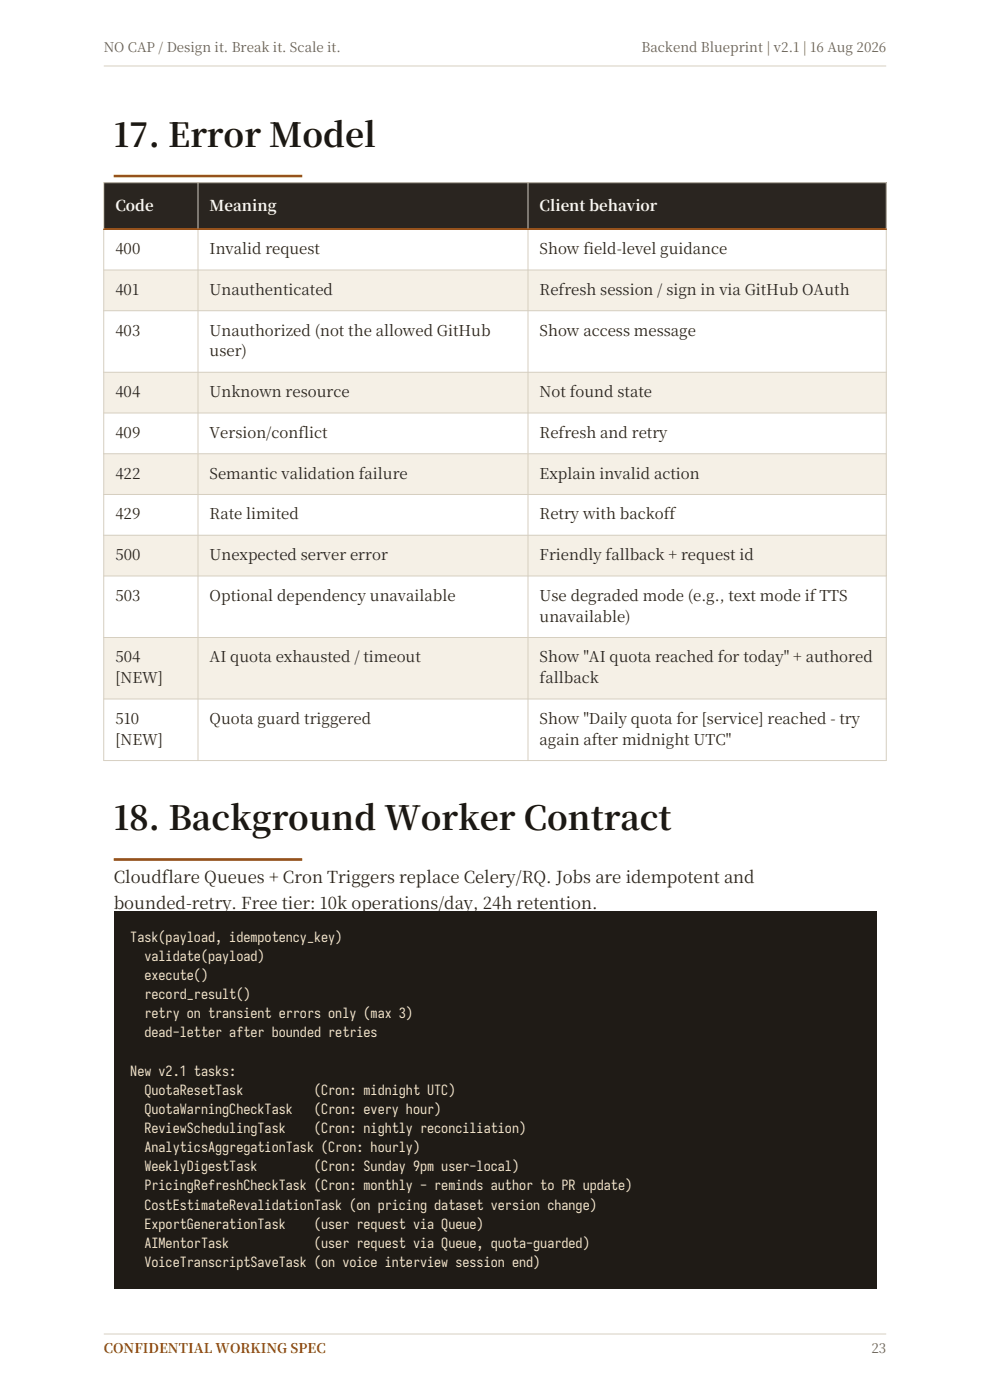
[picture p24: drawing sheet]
<svg xmlns="http://www.w3.org/2000/svg" width="210mm" height="297mm" viewBox="0 0 210 297" stroke-linecap="round" stroke-linejoin="round" font-family="sans-serif">
<defs><g id="words">
<g font-size="7.1" fill="#1a1815">
<text x="24.1" y="31.2">17. Error Model</text>
<text x="24.1" y="176.2">18. Background Worker Contract</text>
</g>
<g font-size="3.5" fill="#2a2520">
<text x="24.1" y="187.3">Cloudflare Queues + Cron Triggers replace Celery/RQ. Jobs are idempotent and</text>
<text x="24.1" y="192.7">bounded-retry. Free tier: 10k operations/day, 24h retention.</text>
</g>
<g font-size="3.2" fill="#faf7f2">
<text x="24.5" y="44.8">Code</text>
<text x="44.5" y="44.8">Meaning</text>
<text x="114.5" y="44.8">Client behavior</text>
</g>
<g font-size="3.2" fill="#2a2520">
<text x="24.5" y="53.9">400</text>
<text x="44.5" y="53.9">Invalid request</text>
<text x="114.5" y="53.9">Show field-level guidance</text>
<text x="24.5" y="62.6">401</text>
<text x="44.5" y="62.6">Unauthenticated</text>
<text x="114.5" y="62.6">Refresh session / sign in via GitHub OAuth</text>
<text x="24.5" y="71.2">403</text>
<text x="44.5" y="71.2">Unauthorized (not the allowed GitHub</text>
<text x="114.5" y="71.2">Show access message</text>
<text x="44.5" y="75.6">user)</text>
<text x="24.5" y="84.3">404</text>
<text x="44.5" y="84.3">Unknown resource</text>
<text x="114.5" y="84.3">Not found state</text>
<text x="24.5" y="92.9">409</text>
<text x="44.5" y="92.9">Version/conflict</text>
<text x="114.5" y="92.9">Refresh and retry</text>
<text x="24.5" y="101.6">422</text>
<text x="44.5" y="101.6">Semantic validation failure</text>
<text x="114.5" y="101.6">Explain invalid action</text>
<text x="24.5" y="110.2">429</text>
<text x="44.5" y="110.2">Rate limited</text>
<text x="114.5" y="110.2">Retry with backoff</text>
<text x="24.5" y="118.8">500</text>
<text x="44.5" y="118.8">Unexpected server error</text>
<text x="114.5" y="118.8">Friendly fallback + request id</text>
<text x="24.5" y="127.5">503</text>
<text x="44.5" y="127.5">Optional dependency unavailable</text>
<text x="114.5" y="127.5">Use degraded mode (e.g., text mode if TTS</text>
<text x="114.5" y="131.9">unavailable)</text>
<text x="24.5" y="140.5">504</text>
<text x="44.5" y="140.5">AI quota exhausted / timeout</text>
<text x="114.5" y="140.5">Show &quot;AI quota reached for today&quot; + authored</text>
<text x="24.5" y="144.9">[NEW]</text>
<text x="114.5" y="144.9">fallback</text>
<text x="24.5" y="153.6">510</text>
<text x="44.5" y="153.6">Quota guard triggered</text>
<text x="114.5" y="153.6">Show &quot;Daily quota for [service] reached - try</text>
<text x="24.5" y="158">[NEW]</text>
<text x="114.5" y="158">again after midnight UTC&quot;</text>
</g>
<g font-size="3" fill="#f5e6c8">
<text x="27.6" y="199.8">Task(payload, idempotency_key)</text>
<text x="30.6" y="203.9">validate(payload)</text>
<text x="30.6" y="207.9">execute()</text>
<text x="30.6" y="212">record_result()</text>
<text x="30.6" y="216">retry on transient errors only (max 3)</text>
<text x="30.6" y="220.1">dead-letter after bounded retries</text>
<text x="27.6" y="228.2">New v2.1 tasks:</text>
<text x="30.6" y="232.3">QuotaResetTask</text>
<text x="66.6" y="232.3">(Cron: midnight UTC)</text>
<text x="30.6" y="236.3">QuotaWarningCheckTask</text>
<text x="66.6" y="236.3">(Cron: every hour)</text>
<text x="30.6" y="240.4">ReviewSchedulingTask</text>
<text x="30.6" y="244.4">AnalyticsAggregationTask (Cron: hourly)</text>
<text x="66.6" y="240.4">(Cron: nightly reconciliation)</text>
<text x="30.6" y="248.5">WeeklyDigestTask</text>
<text x="66.6" y="248.5">(Cron: Sunday 9pm user-local)</text>
<text x="30.6" y="252.5">PricingRefreshCheckTask (Cron: monthly - reminds author to PR update)</text>
<text x="30.6" y="256.6">CostEstimateRevalidationTask (on pricing dataset version change)</text>
<text x="30.6" y="260.7">ExportGenerationTask</text>
<text x="66.6" y="260.7">(user request via Queue)</text>
<text x="30.6" y="264.7">AIMentorTask</text>
<text x="30.6" y="268.8">VoiceTranscriptSaveTask (on voice interview session end)</text>
<text x="66.6" y="264.7">(user request via Queue, quota-guarded)</text>
</g>
<g font-size="2.8" fill="#6b6259">
<text x="22" y="11">NO CAP / Design it. Break it. Scale it.</text>
<text x="136.1" y="11">Backend Blueprint | v2.1 | 16 Aug 2026</text>
<text x="184.9" y="287">23</text>
</g>
<text font-size="2.8" fill="#b45309" x="22" y="287">CONFIDENTIAL WORKING SPEC</text>
</g></defs>
<path d="M22 14h166M22 283h166" fill="none" stroke="#d6cfc0" stroke-width=".21"/>
<path d="M24.1 37.3h40" fill="none" stroke="#b45309" stroke-width=".53"/>
<path d="M22 38.8h166v9.8h-166z" fill-rule="evenodd" fill="#2a2520"/>
<g fill="#f5f0e6">
<path d="M22 57.3h166v8.6h-166z" fill-rule="evenodd"/>
<path d="M22 79h166v8.6h-166z" fill-rule="evenodd"/>
<path d="M22 96.3h166v8.6h-166z" fill-rule="evenodd"/>
<path d="M22 113.5h166v8.7h-166z" fill-rule="evenodd"/>
<path d="M22 135.2h166v13.1h-166z" fill-rule="evenodd"/>
</g>
<g fill="none" stroke="#d6cfc0" stroke-width=".21">
<path d="M22 38.8h166v122.5h-166zM42 38.8v122.5M112 38.8v122.5M22 48.6h166M22 57.3h166M22 65.9h166M22 79h166M22 87.6h166M22 96.3h166M22 104.9h166M22 113.5h166M22 122.2h166"/>
<path d="M22 135.2h166M22 148.3h166"/>
</g>
<path d="M22 48.6h166" fill="none" stroke="#b45309" stroke-width=".28"/>
<path d="M24.1 182.3h40" fill="none" stroke="#b45309" stroke-width=".53"/>
<path d="M24.1 193.3h161.8v80.1h-161.8z" fill-rule="evenodd" fill="#1f1b16"/>
<use href="#words"/>
</svg>
